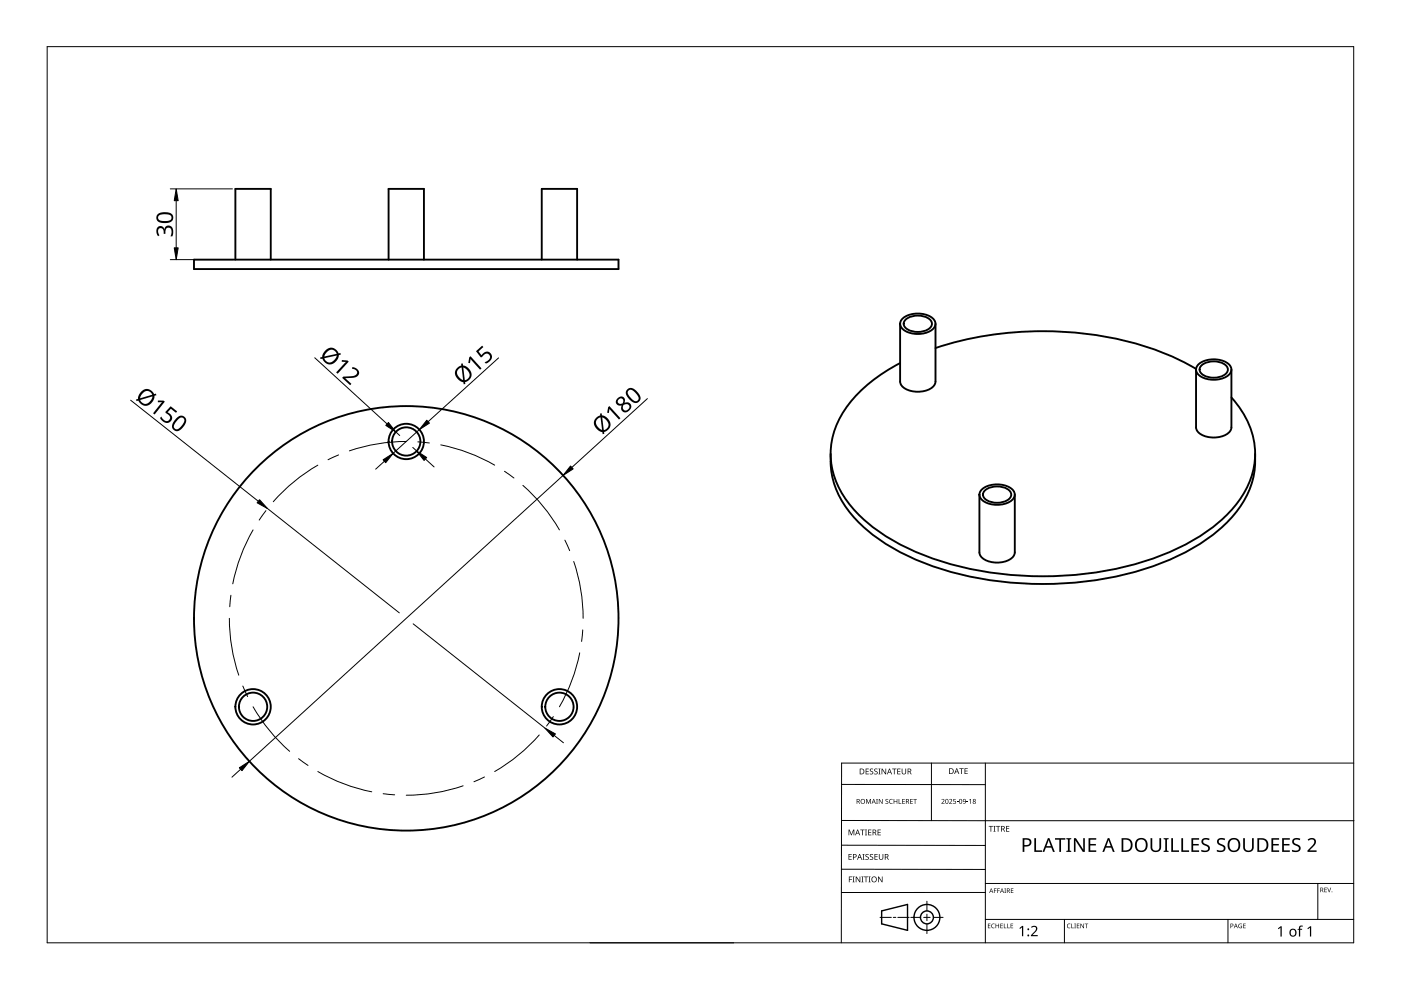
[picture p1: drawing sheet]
<svg xmlns="http://www.w3.org/2000/svg" width="297mm" height="210mm" viewBox="0 0 297 210" stroke-linecap="round" stroke-linejoin="round" font-family="sans-serif">
<g fill="none" stroke="#000" stroke-width=".4">
<path d="M41.1 55h90v2h-90zM49.9 55v-15h7.5v15M82.4 55v-15h7.5v15M114.9 55v-15h7.5v15M190.8 77a29.1 29.1 0 0 0-13.2 12.5 15.9 15.9 0 0 0 2 16.8 35.7 35.7 0 0 0 16.3 11.4 73.6 73.6 0 0 0 50.4 0 37 37 0 0 0 16.3-11.4 16.4 16.4 0 0 0-.7-21.1l-.8-.9M190.8 68.6v12.3a2.86 2.86 0 0 0 2.9 2.1 4.5 4.5 0 0 0 4.5-1.6l.1-12.8M191.2 67.7a5.3 5.3 0 0 1 6.8 0 1.66 1.66 0 0 1-1.1 2.6 5.4 5.4 0 0 1-5.7-.7 1.38 1.38 0 0 1 0-1.9zM191.9 67.9a4.2 4.2 0 0 1 5.4 0 1.33 1.33 0 0 1-.8 2.1 4.3 4.3 0 0 1-4.6-.6 1.1 1.1 0 0 1 0-1.5zM198.3 73.8a73.7 73.7 0 0 1 49.2 1.4l3.1 1.4 3 1.6M253.6 78.4v12.2a2.86 2.86 0 0 0 2.9 2.1 4.5 4.5 0 0 0 4.5-1.6l.1-12.7M254 77.4a5.3 5.3 0 0 1 6.7 0 1.66 1.66 0 0 1-1 2.6 5.4 5.4 0 0 1-5.7-.7 1.38 1.38 0 0 1 0-1.9zM254.6 77.6a4.2 4.2 0 0 1 5.4 0 1.33 1.33 0 0 1-.8 2.1 4.3 4.3 0 0 1-4.6-.6 1.1 1.1 0 0 1 0-1.5z"/>
<path d="M176.1 96.2a18.2 18.2 0 0 0 6.2 14.8 46.1 46.1 0 0 0 21.3 10.8 73.2 73.2 0 0 0 45-3.4 34.6 34.6 0 0 0 14-10.4 17.4 17.4 0 0 0 3.5-11.8M207.7 104.9v12.2a2.86 2.86 0 0 0 2.8 2.1 4.5 4.5 0 0 0 4.6-1.6l.1-12.7M208 103.9a5.3 5.3 0 0 1 6.8 0 1.66 1.66 0 0 1-1 2.7 5.4 5.4 0 0 1-5.8-.8 1.38 1.38 0 0 1 0-1.9zM208.7 104.1a4.2 4.2 0 0 1 5.4 0 1.33 1.33 0 0 1-.8 2.1 4.3 4.3 0 0 1-4.6-.6 1.1 1.1 0 0 1 0-1.5z"/>
<circle cx="86.1" cy="93.6" r="3"/>
<circle cx="86.1" cy="93.6" r="3.8"/>
<circle cx="86.1" cy="131.1" r="45"/>
<circle cx="53.7" cy="149.9" r="3"/>
<circle cx="53.7" cy="149.9" r="3.8"/>
<circle cx="118.6" cy="149.9" r="3"/>
<circle cx="118.6" cy="149.9" r="3.8"/>
</g>
<path d="M10 9.9h277v190h-277z" fill="none" stroke="#000" stroke-width=".21"/>
<g fill="none" stroke="#000" stroke-width=".21">
<path d="M178.4 179.2l30.5 .1M178.4 166.3l30.5 .1M178.5 174h108.6M197.5 161.8v12.2M208.9 161.8v38.1M287 161.8h-108.6v38.1M125.1 199.9h30.5M178.4 184.3h30.5M186.6 194.5h2.4M189.4 194.5h.5M190.4 194.5h2.4M193.1 194.5h2.1"/>
<path d="M195.8 194.5h1.4M196.5 191.1v2M196.5 193.8v1.4M196.5 195.9v2M197.9 194.5h2.1M208.9 189.2h-30.5M208.9 187.3h78.1M208.9 194.9h78.1M225.7 194.9v5M260.4 194.9v5M279.4 187.3v7.6"/>
</g>
<g fill="none" stroke="#000" stroke-width=".3">
<path d="M186.9 193.1l5.5-1.3v5.5l-5.5-1.4z"/>
<circle cx="196.5" cy="194.5" r="1.37"/>
<circle cx="196.5" cy="194.5" r="2.74"/>
</g>
<g fill="#000">
<path d="M179.9 175.9h.2l.4 1 .4-1h.2v1.2h-.1v-1.1l-.4 1.1h-.2l-.4-1.1 .1 1.1h-.2zM182.4 175.9h.9v.1h-.4v1.1h-.1v-1.1h-.4zM183.4 175.9h.4l-.1 .1v1l.1 .1h-.4l.1-.1v-1zM183.6 169.4h.2l.3 .8 .4-.8h.2v1h-.2v-.9l-.4 .9-.4-.9 .1 .9h-.2zM183.5 163h.7v.1h-.5v.4h.5v.1h-.5v.4h.5v.2h-.7zM184.1 175.9h.6v.1h-.5v.4h.5v.1h-.5v.5h.5v.1h-.6zM184.5 163.1l.4-.2 .2 .1v.1a.25 .25 0 0 0-.4-.1 .25 .25 0 0 0 0 .4 .4 .4 0 0 1 .5 .3 .4 .4 0 0 1-.3 .5 .4 .4 0 0 1-.5-.2h.1a.27 .27 0 0 0 .4 .1 .27 .27 0 0 0-.1-.4l-.3-.3zM185.4 163.1l.4-.2 .3 .1-.1 .1a.25 .25 0 0 0-.4-.1 .25 .25 0 0 0 0 .4 .4 .4 0 0 1 .5 .3 .4 .4 0 0 1-.3 .5 .4 .4 0 0 1-.5-.2h.1a.27 .27 0 0 0 .4 .1 .27 .27 0 0 0 0-.4l-.4-.3zM185.8 169.4h.3l-.1 .1v.8l.1 .1h-.3l.1-.1zM186.2 163h.5l-.2 .1v1l.2 .1h-.5l.2-.1v-1zM186.1 175.9h.6v.1h-.5v.4h.5v.1h-.5v.5h.5v.1h-.6zM186.3 169.4h.2l.5 .8v-.8h.1v1h-.1l-.6-.8v.8h-.1z"/>
<path d="M186.9 163h.2l.6 1v-1h.2v1.2h-.2l-.6-1v1h-.2zM187.8 169.5l.3-.1h.2v.2a.25 .25 0 0 0-.3-.1 .25 .25 0 0 0-.1 .3 .25 .25 0 0 0 .3 .1 .32 .32 0 0 1 0 .5 .32 .32 0 0 1-.5-.1 .25 .25 0 0 0 .4 .1 .25 .25 0 0 0 0-.4l-.3-.2zM188.6 169.5l.4-.1h.3l-.1 .2a.41 .41 0 0 0-.6 .3 .41 .41 0 0 0 .6 .4 .48 .48 0 0 1-.6-.1 .48 .48 0 0 1 0-.7zM189.1 163h1v.1h-.4v1.1h-.2v-1.1h-.4zM189.5 169.4h.1v.4h.5v-.4h.1v1h-.1v-.5h-.5v.5h-.1zM190.5 169.4h.2v.9h.4v.1h-.6zM190.2 163h.7v.1h-.5v.4h.5v.1h-.5v.4h.5v.2h-.7zM191.3 169.4h.5v.1h-.4v.3h.4v.1h-.4v.4h.4v.1h-.5zM191.2 163h.1v.8a.32 .32 0 0 0 .3 .3 .32 .32 0 0 0 .4-.4v-.7h.1v.7a.47 .47 0 0 1-.5 .5 .47 .47 0 0 1-.4-.5zM193 169.4h.5v.1h-.4v.3h.4v.1h-.4v.4h.4v.1h-.5zM193.6 169.4h.8v.1h-.3v.9h-.2v-.9h-.3zM199.6 169.5a.37 .37 0 0 1 .6 0 .37 .37 0 0 1-.2 .6l-.2 .2h.5v.1h-.7l.3-.4a.27 .27 0 0 0 .2-.3 .27 .27 0 0 0-.4-.1z"/>
<path d="M201.2 169.5a.37 .37 0 0 1 .6 0 .37 .37 0 0 1-.2 .6l-.2 .2h.5v.1h-.7l.3-.4a.27 .27 0 0 0 .3-.3 .27 .27 0 0 0-.5-.1zM202.1 169.4h.5v.1h-.4v.3a.34 .34 0 0 1 .5 .2 .34 .34 0 0 1-.2 .4 .34 .34 0 0 1-.4-.1 .29 .29 0 0 0 .4 0 .29 .29 0 0 0 0-.4 .29 .29 0 0 0-.4 0zM202.9 170l.3 .1zM203.4 162.9h.9v.1h-.4v1.1h-.1v-1.1h-.4zM204.9 170l.4 .1zM204.5 162.9h.7v.1h-.5v.4h.4v.1h-.4v.5h.5v.1h-.7zM205.5 169.6l.4-.2v1h-.2v-.9zM209.6 175.1h.9v.2h-.3v1h-.2v-1h-.4zM210.6 175.1h.5l-.2 .1v1l.2 .1h-.5l.2-.1v-1zM211.2 175.1h.9v.2h-.4v1h-.2v-1h-.3zM213.3 175.1h.7v.2h-.5v.3h.5v.2h-.5v.4h.5v.1h-.7zM243.9 177.7h.4v1.9a.76 .76 0 0 0 .8 .7 .76 .76 0 0 0 .7-.7v-1.9h.4v1.9a1.12 1.12 0 0 1-1.1 1.1 1.12 1.12 0 0 1-1.2-1.1z"/>
<path d="M254.9 178a1.38 1.38 0 0 1 1.6-.2l-.2 .3-.3-.1a.55 .55 0 0 0-.9 .3 .55 .55 0 0 0 .6 .7 .88 .88 0 0 1 .8 1.1 .88 .88 0 0 1-1.3 .6l-.5-.2v-.3h.2a.82 .82 0 0 0 1.3-.3l-.2-.4-.4-.2a.88 .88 0 0 1-.7-1.3zM258.2 178a1.38 1.38 0 0 1 1.6-.2l-.2 .3-.3-.1a.55 .55 0 0 0-.9 .3 .55 .55 0 0 0 .6 .7 .88 .88 0 0 1 .8 1.1 .88 .88 0 0 1-1.3 .6l-.5-.2v-.3h.2a.82 .82 0 0 0 1.3-.3l-.2-.4-.4-.2a.88 .88 0 0 1-.7-1.3zM263.6 177.7h.3v1.9a.76 .76 0 0 0 .8 .7 .76 .76 0 0 0 .8-.7v-1.9h.3v1.9a1.12 1.12 0 0 1-1.1 1.1 1.12 1.12 0 0 1-1.1-1.1zM274.1 178a1.38 1.38 0 0 1 1.6-.2l-.1 .3-.4-.1a.55 .55 0 0 0-.9 .3 .55 .55 0 0 0 .7 .7 .88 .88 0 0 1 .7 1.1 .88 .88 0 0 1-1.2 .6l-.6-.2v-.3h.2a.82 .82 0 0 0 1.3-.3l-.1-.4-.5-.2a.88 .88 0 0 1-.7-1.3zM180 185.8h.7v.2h-.6v.4h.5v.1h-.5v.6h-.1zM179.9 181.1h.7v.1h-.5v.4h.4v.1h-.4v.5h.5v.1h-.7zM180.8 185.8h.4l-.1 .2v.9l.1 .2h-.4l.1-.2v-.9zM181.4 185.8h.2l.7 1.1v-1.1h.1v1.3h-.2l-.6-1v1h-.2zM182.6 185.8h.5l-.2 .2v.9l.2 .2h-.5l.2-.2v-.9zM182.9 181.1h.4l-.1 .1v1l.1 .1h-.4l.1-.1v-1zM183.2 185.8h.9v.2h-.4v1.1h-.2v-1.1h-.3zM183.5 181.2l.5-.1h.2v.2a.25 .25 0 0 0-.4-.1 .25 .25 0 0 0 0 .4 .4 .4 0 0 1 .4 .3 .4 .4 0 0 1-.2 .4 .4 .4 0 0 1-.5-.2 .27 .27 0 0 0 .5 .1 .27 .27 0 0 0-.1-.4l-.4-.3z"/>
<path d="M184.2 185.8h.4l-.1 .2v.9l.1 .2h-.4l.1-.2v-.9zM184.5 181.2l.4-.1h.2v.2a.25 .25 0 0 0-.4-.1 .25 .25 0 0 0 0 .4 .4 .4 0 0 1 .5 .3 .4 .4 0 0 1-.3 .4 .4 .4 0 0 1-.5-.2h.1a.27 .27 0 0 0 .4 .1 .27 .27 0 0 0-.1-.4l-.3-.3zM185.4 181.1h.7v.1h-.5v.4h.5v.1h-.5v.5h.5v.1h-.7zM186.2 185.8h.1l.7 1.1v-1.1h.1v1.3h-.2l-.6-1v1h-.1zM186.3 181.1h.2v.8a.32 .32 0 0 0 .3 .3 .32 .32 0 0 0 .3-.3v-.8h.2v.8a.47 .47 0 0 1-.5 .4 .47 .47 0 0 1-.5-.4zM209.5 195.8h.5l-.4 .1v.3h.4l-.4 .1v.4l.4 .1h-.5zM210.3 196l.3-.2 .3 .1v.1a.39 .39 0 0 0-.6 .3 .39 .39 0 0 0 .6 .4 .46 .46 0 0 1-.7-.1 .46 .46 0 0 1 .1-.6zM210.7 188.4h.6l-.4 .1v.3h.4l-.4 .1v.4h-.2zM211.4 188.4h.6l-.4 .1v.3h.4l-.4 .1v.4h-.2zM211.1 195.8h.1v.4h.5v-.4h.1v1h-.1v-.5h-.5v.5h-.1zM212.1 195.8h.5l-.4 .1v.3h.4l-.4 .1v.4l.4 .1h-.5zM212.8 195.8h.2v.9l.4 .1h-.6z"/>
<path d="M212.9 188.4h.4l-.1 .1 .1 .8h-.4l.2-.1zM213.6 195.8h.1v.9l.4 .1h-.5zM214.3 195.8h.5l-.4 .1v.3h.4l-.4 .1v.4l.4 .1h-.5zM214.3 188.4h.6l-.5 .1v.3h.4l-.4 .1v.3l.5 .1h-.6zM216.1 196.8l.6-.5h.2v2.2h-.2v-1.9l-.4 .4zM219.3 177.7h.4v2.6h1.2v.3h-1.6zM218.6 196.5a.76 .76 0 0 1 1.2 0 .76 .76 0 0 1-.3 1.2l-.6 .6h1.1v.2h-1.4v-.2l.8-.8a.52 .52 0 0 0 .2-.8 .52 .52 0 0 0-.9 0zM223.7 177.7h2.2v.3h-.9v2.6h-.4v-2.6h-.9zM226.3 196l.4-.2 .3 .1-.1 .1a.39 .39 0 0 0-.6 .3 .39 .39 0 0 0 .6 .4 .46 .46 0 0 1-.6-.1 .46 .46 0 0 1 0-.6zM226.1 177.7h1v.2l-.3 .1v2.3l.3 .1v.2h-1v-.2l.3-.1v-2.3l-.3-.1zM227.1 195.8h.2v.9l.4 .1h-.6zM227.8 195.8h.3l-.1 .1 .1 .9h-.3l.1-.1z"/>
<path d="M228.3 195.8h.5l-.4 .1v.3h.4l-.4 .1v.4l.4 .1h-.5zM229.1 195.8h.1l.5 .8v-.8h.1v1h-.1l-.5-.8v.8h-.1zM227.7 177.7h.4l1.6 2.4v-2.4h.3v2.9h-.4l-1.6-2.4v2.4h-.3zM230 195.8h.7l-.3 .1v.9h-.1v-.9zM230.8 177.7h1.6v.3h-1.2v.9h1.1v.4h-1.1v1h1.2v.3h-1.6zM246.7 177.7h1.1v.2l-.4 .1v2.3l.4 .1v.2h-1.1v-.2l.4-.1v-2.3l-.4-.1zM248.3 177.7h.4v2.6h1.3v.3h-1.7zM250.5 177.7h.3v2.6h1.3v.3h-1.6zM252.6 177.7h1.6v.3h-1.2v.9h1.2v.4h-1.2v1h1.2v.3h-1.6zM262.7 196l.6-.1-.1 .1a.4 .4 0 0 0-.5 .3 .4 .4 0 0 0 .5 .4v-.3l-.2-.1h.3v.5a.53 .53 0 0 1-.7-.1 .53 .53 0 0 1 .1-.7zM263.6 195.8h.5l-.4 .1v.3h.4l-.4 .1v.4l.4 .1h-.5zM269.6 177.7h1.6v.3h-1.3v.9h1.2v.4h-1.2v1h1.3v.3h-1.6z"/>
<path d="M270.9 196.8l.6-.4h.2v2.2h-.2v-1.9l-.4 .3zM271.8 177.7h1.7v.3h-1.3v.9h1.2v.4h-1.2v1h1.3v.3h-1.7zM275.5 196.4l.7-.1v.2h-.4l-.1 .2v.2h.4v.2h-.4v1.5h-.3v-1.5h-.3l.3-.2zM277.2 196.8l.6-.4h.2v2.2h-.3v-1.9l-.4 .3zM277.2 178a.97 .97 0 0 1 1.2-.3 .97 .97 0 0 1 .6 .9l-.3 .6-1 1.1h1.4v.3h-1.9v-.3l1.2-1.2a.67 .67 0 0 0 .1-1 .67 .67 0 0 0-1.1 .2zM280.8 188.2h.5l-.4 .1v.3h.4l-.4 .1v.4l.4 .1h-.5zM281.4 188.2h.1l.3 .8 .3-.8h.1l-.3 1h-.1z"/>
<path d="M181.6 169.4h.3a.29 .29 0 0 1 .4 .2 .29 .29 0 0 1-.2 .4l.3 .4h-.2l-.2-.4h-.2v.4h-.2zM181.8 169.5v.4h.1a.2 .2 0 0 0 .2-.2 .2 .2 0 0 0-.2-.2z"/>
<path d="M181.8 175.9h.1l.5 1.2h-.2l-.1-.4h-.5l-.2 .4h-.1zM181.8 176l-.2 .6h.4z"/>
<path d="M182.3 163h.4a.61 .61 0 0 1 .6 .6 .61 .61 0 0 1-.7 .6h-.3zM182.4 163.1v.9h.2a.48 .48 0 0 0 .5-.4 .48 .48 0 0 0-.5-.5z"/>
<path d="M182.4 169.9a.51 .51 0 0 1 1 0 .51 .51 0 0 1-1 0zM182.6 169.9a.4 .4 0 0 0 .8 0 .4 .4 0 0 0-.8 0z"/>
<path d="M185 175.9h.3a.35 .35 0 0 1 .5 .2 .35 .35 0 0 1-.3 .5l.4 .5h-.2l-.3-.5h-.2v.5h-.2zM185.2 176v.5h.1a.23 .23 0 0 0 .3-.3 .23 .23 0 0 0-.3-.2z"/>
<path d="M185.2 169.4l.5 1-.3-.3h-.4l-.2 .3zM185.2 169.5l-.1 .5h.3z"/>
<path d="M188.5 163h.2l.4 1.2h-.1l-.2-.4h-.5l-.1 .4h-.2zM188.6 163.1l-.2 .6h.4z"/>
<path d="M192.1 169.4h.3a.29 .29 0 0 1 .3 .2 .29 .29 0 0 1-.2 .4l.3 .4h-.1l-.3-.4h-.2v.4h-.1zM192.2 169.5v.4h.2a.2 .2 0 0 0 .2-.2 .2 .2 0 0 0-.3-.2z"/>
<path d="M192.4 163h.4a.35 .35 0 0 1 .4 .2 .35 .35 0 0 1-.2 .4l.3 .6h-.2l-.3-.5h-.2v.5h-.2zM192.6 163.1v.4h.2a.23 .23 0 0 0 .3-.2 .23 .23 0 0 0-.3-.2z"/>
<path d="M200.5 169.5l.4-.1 .2 .2v.5l-.2 .3h-.3l-.2-.2zM200.6 169.6v.1a.37 .37 0 0 0-.1 .4 .37 .37 0 0 0 .4 .2 .4 .4 0 0 0 .1-.5 .4 .4 0 0 0-.4-.2z"/>
<path d="M201.2 162.9h.4a.61 .61 0 0 1 .6 .6 .61 .61 0 0 1-.6 .6h-.4zM201.4 163v1h.1a.48 .48 0 0 0 .5-.5 .48 .48 0 0 0-.4-.5z"/>
<path d="M202.8 162.9h.1l.5 1.2h-.2l-.1-.4h-.5l-.1 .4h-.2zM202.8 163l-.1 .6h.3z"/>
<path d="M203.5 169.5l.3-.1 .2 .2v.5l-.2 .3h-.3l-.1-.2zM203.5 169.6v.1a.37 .37 0 0 0-.1 .4 .37 .37 0 0 0 .4 .2 .4 .4 0 0 0 .1-.5 .4 .4 0 0 0-.4-.2z"/>
<path d="M204.2 169.5a.49 .49 0 0 1 .6 .4 .49 .49 0 0 1-.4 .5l-.2-.1h.4l.1-.4a.32 .32 0 0 1-.5 .1 .32 .32 0 0 1 0-.5zM204.3 169.7a.22 .22 0 0 0 .4 0 .22 .22 0 0 0-.4 0z"/>
<path d="M206.3 169.5a.29 .29 0 0 1 .5-.1 .29 .29 0 0 1-.1 .5 .29 .29 0 0 1 .1 .4 .29 .29 0 0 1-.5 0 .29 .29 0 0 1 .1-.4zM206.4 170.2a.2 .2 0 0 0 .4 0 .2 .2 0 0 0-.4 0zM206.4 169.7a.17 .17 0 0 0 .3 0 .17 .17 0 0 0-.3 0z"/>
<path d="M212.3 175.1h.3a.35 .35 0 0 1 .4 .3 .35 .35 0 0 1-.2 .4l.3 .5h-.2l-.3-.5h-.2v.5h-.1zM212.4 175.2v.5h.2a.23 .23 0 0 0 .3-.2 .23 .23 0 0 0-.3-.3z"/>
<path d="M216.8 177.7h.8a.92 .92 0 0 1 1.1 .9 .92 .92 0 0 1-1.2 .9h-.3v1.1h-.4zM217.2 178v1.2a.73 .73 0 0 0 .8-.1 .73 .73 0 0 0 .3-.8l-.4-.2z"/>
<path d="M237.8 177.7h.9a1.46 1.46 0 0 1 1.4 1.5 1.46 1.46 0 0 1-1.5 1.4h-.8zM238.2 178v2.3h.4a1.14 1.14 0 0 0 1.1-1.1 1.14 1.14 0 0 0-1.1-1.2z"/>
<path d="M241 178.1a1.44 1.44 0 0 1 1.9-.2 1.44 1.44 0 0 1 .3 1.9 1.39 1.39 0 0 1-1.8 .8 1.39 1.39 0 0 1-.7-1.9zM241.3 178.2a1.23 1.23 0 0 0 .6 2.1 1.23 1.23 0 0 0 1-.9 1.23 1.23 0 0 0-.5-1.3l-.6-.1z"/>
<path d="M260.6 178.1a1.44 1.44 0 0 1 1.9-.2 1.44 1.44 0 0 1 .4 1.9 1.39 1.39 0 0 1-1.9 .8 1.39 1.39 0 0 1-.7-1.9zM261 178.2a1.23 1.23 0 0 0 .5 2.1 1.23 1.23 0 0 0 1.1-.9 1.23 1.23 0 0 0-.6-1.3l-.6-.1z"/>
<path d="M266.6 177.7h.9a1.46 1.46 0 0 1 1.4 1.5 1.46 1.46 0 0 1-1.5 1.4h-.8zM267 178v2.3h.4a1.14 1.14 0 0 0 1.1-1.1 1.14 1.14 0 0 0-1.1-1.2z"/>
<path d="M180.8 181.1h.4a.41 .41 0 0 1 .4 .5 .41 .41 0 0 1-.6 .2v.5h-.2zM181 181.2v.5a.29 .29 0 0 0 .5-.3 .29 .29 0 0 0-.5-.2z"/>
<path d="M182.2 181.1h.1l.5 1.2h-.2l-.1-.4h-.5l-.1 .4h-.2zM182.3 181.2l-.2 .6h.3z"/>
<path d="M184.7 186.5a.61 .61 0 0 1 1.2 0 .61 .61 0 0 1-1.2 0zM184.9 186.5a.45 .45 0 0 0 .9 0 .45 .45 0 0 0-.9 0z"/>
<path d="M187.6 181.1h.3a.35 .35 0 0 1 .5 .2 .35 .35 0 0 1-.3 .4l.4 .6h-.2l-.3-.5h-.3v.5h-.1zM187.7 181.2v.5h.2a.23 .23 0 0 0 .3-.3 .23 .23 0 0 0-.3-.2z"/>
<path d="M210.1 188.4l.5 .9-.2-.3h-.4l-.3 .3zM210.2 188.5l-.2 .4h.3z"/>
<path d="M212.4 188.4l.5 .9-.3-.3h-.3l-.3 .3zM212.4 188.5l-.1 .4h.3z"/>
<path d="M213.5 188.4h.2a.28 .28 0 0 1 .4 .2 .28 .28 0 0 1-.2 .3l.3 .4-.4-.4h-.2v.4h-.1zM213.6 188.5v.3h.1a.19 .19 0 0 0 .3-.2 .19 .19 0 0 0-.3-.1z"/>
<path d="M222.2 177.7h.3l1.1 2.9h-.3l-.4-.9h-1.1l-.4 .9h-.4zM222.3 178.1l-.4 1.3h.9z"/>
<path d="M234.9 177.7h.3l1.1 2.9h-.3l-.4-.9h-1.2l-.3 .9h-.4zM235 178.1l-.4 1.3h.9z"/>
<path d="M260.9 195.8h.2a.32 .32 0 0 1 .4 .4 .32 .32 0 0 1-.5 .2v.4h-.1zM261 195.9v.4a.24 .24 0 0 0 .4-.2 .24 .24 0 0 0-.4-.2z"/>
<path d="M262 195.8l.4 1-.2-.3h-.4l-.2 .3zM262 196l-.1 .4h.3z"/>
<path d="M273.6 197.1a.82 .82 0 0 1 1.2 .1 .82 .82 0 0 1-.2 1.2 .82 .82 0 0 1-1.2-.4zM273.8 197.2a.6 .6 0 0 0-.1 .8 .6 .6 0 0 0 .8 .2l.1-.3a.53 .53 0 0 0-.1-.6 .53 .53 0 0 0-.7-.1z"/>
<path d="M279.9 188.2h.3a.28 .28 0 0 1 .3 .2 .28 .28 0 0 1-.1 .3l.2 .5-.3-.4h-.2v.4h-.2zM280.1 188.3v.4h.1a.19 .19 0 0 0 .2-.2 .19 .19 0 0 0-.2-.2z"/>
<circle cx="218" cy="198.3" r=".2"/>
<circle cx="218" cy="197" r=".2"/>
<circle cx="282.4" cy="189.1" r=".09"/>
</g>
<g fill="none" stroke="#000" stroke-width=".21">
<path d="M36.1 40h13.2M36.1 55h13.2M37.4 42.5v10M66.7 75.9l15.4 14M105.7 75.9l-14.9 13.5M27.7 84.9l27.1 21.4M81.5 97.8l-1.9 1.7M83.9 91.6l.8 .7M87.5 94.9l.8 .7M88.9 91.1l-5.5 5M90.2 97.3l1.8 1.7M137.3 84.5l-16.1 14.6"/>
<path d="M56.7 107.8l28 22.1M119.4 100.8l-66.5 60.6M87.6 132.3l27.9 22.1M117.5 155.9l2 1.6M51 163.1l-1.8 1.7"/>
</g>
<g fill="#000">
<path d="M33.4 48.2a.85 .85 0 0 1 .9-.2 .85 .85 0 0 1 .6 .6 .93 .93 0 0 1 1-.8 .93 .93 0 0 1 .8 1.1l-.2 1.2h-.4a1.24 1.24 0 0 0-.3-1.8 .71 .71 0 0 0-.7 .9v.4h-.4a.81 .81 0 0 0-.1-.9 .81 .81 0 0 0-.8-.3 1.02 1.02 0 0 0 0 1.5l-.3 .2a1.65 1.65 0 0 1-.1-1.9zM72.5 76.3l1.2 .1 .2 .3-2.3 2.5-.3-.2 2-2.3h-.8zM99.5 75.8l.3-.3 2.3 2.6-.3 .3-2-2.3-.2 .9-.3-.1zM100.9 74.5l1.3-1.2 .3 .3-1 .9 .6 .8a1.17 1.17 0 0 1 1.9-.4 1.17 1.17 0 0 1-.4 1.9l-.6 .3-.3-.3a1.03 1.03 0 0 0 1-1.6 .93 .93 0 0 0-1.5 .5l-.3 .1zM33.5 84.9h1.2l.2 .3-2.1 2.7-.3-.3 1.9-2.3h-.9zM36.2 86.1l1.4 1.1-.3 .3-1.1-.8-.7 .7a1.17 1.17 0 0 1 .8 1.8 1.17 1.17 0 0 1-2 0l-.4-.6 .3-.3a1.03 1.03 0 0 0 1.7 .7 .93 .93 0 0 0-.8-1.4v-.3zM74.7 77.8a1.16 1.16 0 0 1 1.2 .6 1.16 1.16 0 0 1-.2 1.4l-.6 .3-1.9 .1 1.3 1.2-.3 .3-1.7-1.6 .3-.2 1.5-.1a.98 .98 0 0 0 1.4-1.1l-.4-.3-.6-.2zM128.9 86.3l.3-.2 2.3 2.6-.3 .3-2-2.3-.1 .9-.4-.1z"/>
<path d="M33.4 45.5a2.6 2.6 0 0 1 3.2 .1 1.22 1.22 0 0 1-.2 1.3 1.22 1.22 0 0 1-1.2 .4 1.53 1.53 0 0 1-2-1zM33.7 45.7a.75 .75 0 0 0 0 .9 .75 .75 0 0 0 .9 .3l1-.1a.69 .69 0 0 0 .8-.7 .69 .69 0 0 0-.8-.6h-1.3z"/>
<path d="M69 74.3a1.59 1.59 0 0 1 2.8 .6l.4-.1 .1 .4-.5 .1a1.81 1.81 0 0 1-1.3 1.8 1.81 1.81 0 0 1-2.1-.9v-.2l-.4 .1-.1-.3 .4-.1 .2-.6zM68.8 76a1.23 1.23 0 0 0 1.1 .9 1.23 1.23 0 0 0 1.2-.9l.3-.6zM69.2 74.7l-.4 .9 2.6-.6a1.17 1.17 0 0 0-1-.8 1.17 1.17 0 0 0-1.2 .5z"/>
<path d="M97.8 77.1h.3l.1 .4a1.81 1.81 0 0 1 1.7 1.5 1.81 1.81 0 0 1-1.1 2h-.2l.1 .4-.4 .1-.1-.5a1.84 1.84 0 0 1-1.6-1.2 1.84 1.84 0 0 1 .6-2l.6-.3zM98.2 77.9l.4 2.7a1.23 1.23 0 0 0 1-1 1.23 1.23 0 0 0-.7-1.3zM97.2 78.3l-.1 .1a1.34 1.34 0 0 0 .7 2l.4 .2-.3-2.7z"/>
<path d="M30 83a1.59 1.59 0 0 1 2.7 .6l.4-.1 .1 .3-.5 .1a1.81 1.81 0 0 1-1.1 2 1.81 1.81 0 0 1-2.2-.8l-.1-.2-.4 .1-.1-.3 .5-.1 .1-.8zM29.7 84.8a1.23 1.23 0 0 0 1.2 .8 1.23 1.23 0 0 0 1.2-.9l.2-.7zM30.3 83.3l-.6 1.1 2.6-.7-.6-.7a1.05 1.05 0 0 0-1.4 .3z"/>
<path d="M37.5 88.6a1.14 1.14 0 0 1 1.7-.2 1.14 1.14 0 0 1-.1 1.8 1.69 1.69 0 0 1-2.1 1.1 1.27 1.27 0 0 1-.1-2.1zM37.8 88.8l-.8 1.1a.69 .69 0 0 0 .1 1 .69 .69 0 0 0 1-.2 1.91 1.91 0 0 0 .9-1.9l-.6-.3z"/>
<path d="M127.2 87.7l.4-.1v.5a1.81 1.81 0 0 1 1.8 1.4 1.81 1.81 0 0 1-1.1 2l-.2 .1v.4l-.3 .1-.1-.5a1.84 1.84 0 0 1-1.6-1.3 1.84 1.84 0 0 1 .6-1.9l.6-.3zM127.7 88.5l.3 2.7a1.23 1.23 0 0 0 1-1.1 1.23 1.23 0 0 0-.7-1.3zM126.6 88.9v.1a1.34 1.34 0 0 0 .6 2l.5 .2-.4-2.7z"/>
<path d="M131 84.4a.87 .87 0 0 1 1.2-.2 .87 .87 0 0 1 .2 1.2 1 1 0 0 1 1.4 .5 1 1 0 0 1-.6 1.3 .94 .94 0 0 1-1.2 0 .94 .94 0 0 1-.2-1.2 .89 .89 0 0 1-1.1-.4 .89 .89 0 0 1 .3-1.2zM132 86.4a.7 .7 0 0 0 1.4 0 .7 .7 0 0 0-1.4 0zM131 85.1a.6 .6 0 0 0 1.2 0 .6 .6 0 0 0-1.2 0z"/>
<path d="M133 82.5a1.4 1.4 0 0 1 2.1 .6 1.36 1.36 0 0 1 .2 2.2 1.57 1.57 0 0 1-2.1-.8l-.5-1.2zM133.3 82.8a1.34 1.34 0 0 0 .7 1.8l.2 .2a.69 .69 0 0 0 1 .1 .69 .69 0 0 0 0-1 1.91 1.91 0 0 0-1.8-1.2z"/>
</g>
<path d="M37.4 40l.4 2.5h-.9zM36.9 52.5h.9l-.4 2.5zM81.2 97.5l2.2-1.4-1.6 2zM82.4 89.6l1.5 2-2.1-1.4zM88.3 95.6l2.2 1.4-.6 .6zM90.5 89.1l.5 .6-2.1 1.4zM121 98.8l.5 .6-2.1 1.4zM55 106l1.7 1.8-2.2-1.2zM115.5 154.4l2.3 1.2-.6 .7zM50.7 162.8l2.2-1.4-1.6 2z" fill="#000" stroke="#000" stroke-width=".21"/>
<g fill="none" stroke="#000" stroke-width=".21">
<path d="M67.4 98.6a37.5 37.5 0 0 0-9.5 7.8M71.8 96.5l-2.3 1M86.1 93.6a37.5 37.5 0 0 0-12 2M88.6 93.7l2.4 .2M93.4 94.3a37.5 37.5 0 0 1 11.5 4.3M107 99.9l2 1.5M53.7 112.4a37.5 37.5 0 0 0-4.3 11.4M56.4 108.3l-1.4 2M110.9 102.9a37.5 37.5 0 0 1 7.7 9.5M119.8 114.5l1 2.3M121.6 119a37.5 37.5 0 0 1 2 12.1M48.6 131.1a37.5 37.5 0 0 0 2 12.1"/>
<path d="M49 126.2l-.3 2.5M122.9 138.4a37.5 37.5 0 0 1-4.3 11.5M123.6 133.6l-.3 2.4M51.5 145.5l1 2.2M53.7 149.9a37.5 37.5 0 0 0 7.7 9.4M114.3 155.8a37.5 37.5 0 0 1-9.4 7.8M117.3 151.9l-1.4 2M63.3 160.9l2 1.4M67.4 163.6a37.5 37.5 0 0 0 11.4 4.3M81.2 168.3l2.5 .2M98.2 166.6a37.5 37.5 0 0 1-12.1 2M102.7 164.7l-2.2 1.1"/>
</g>
</svg>
